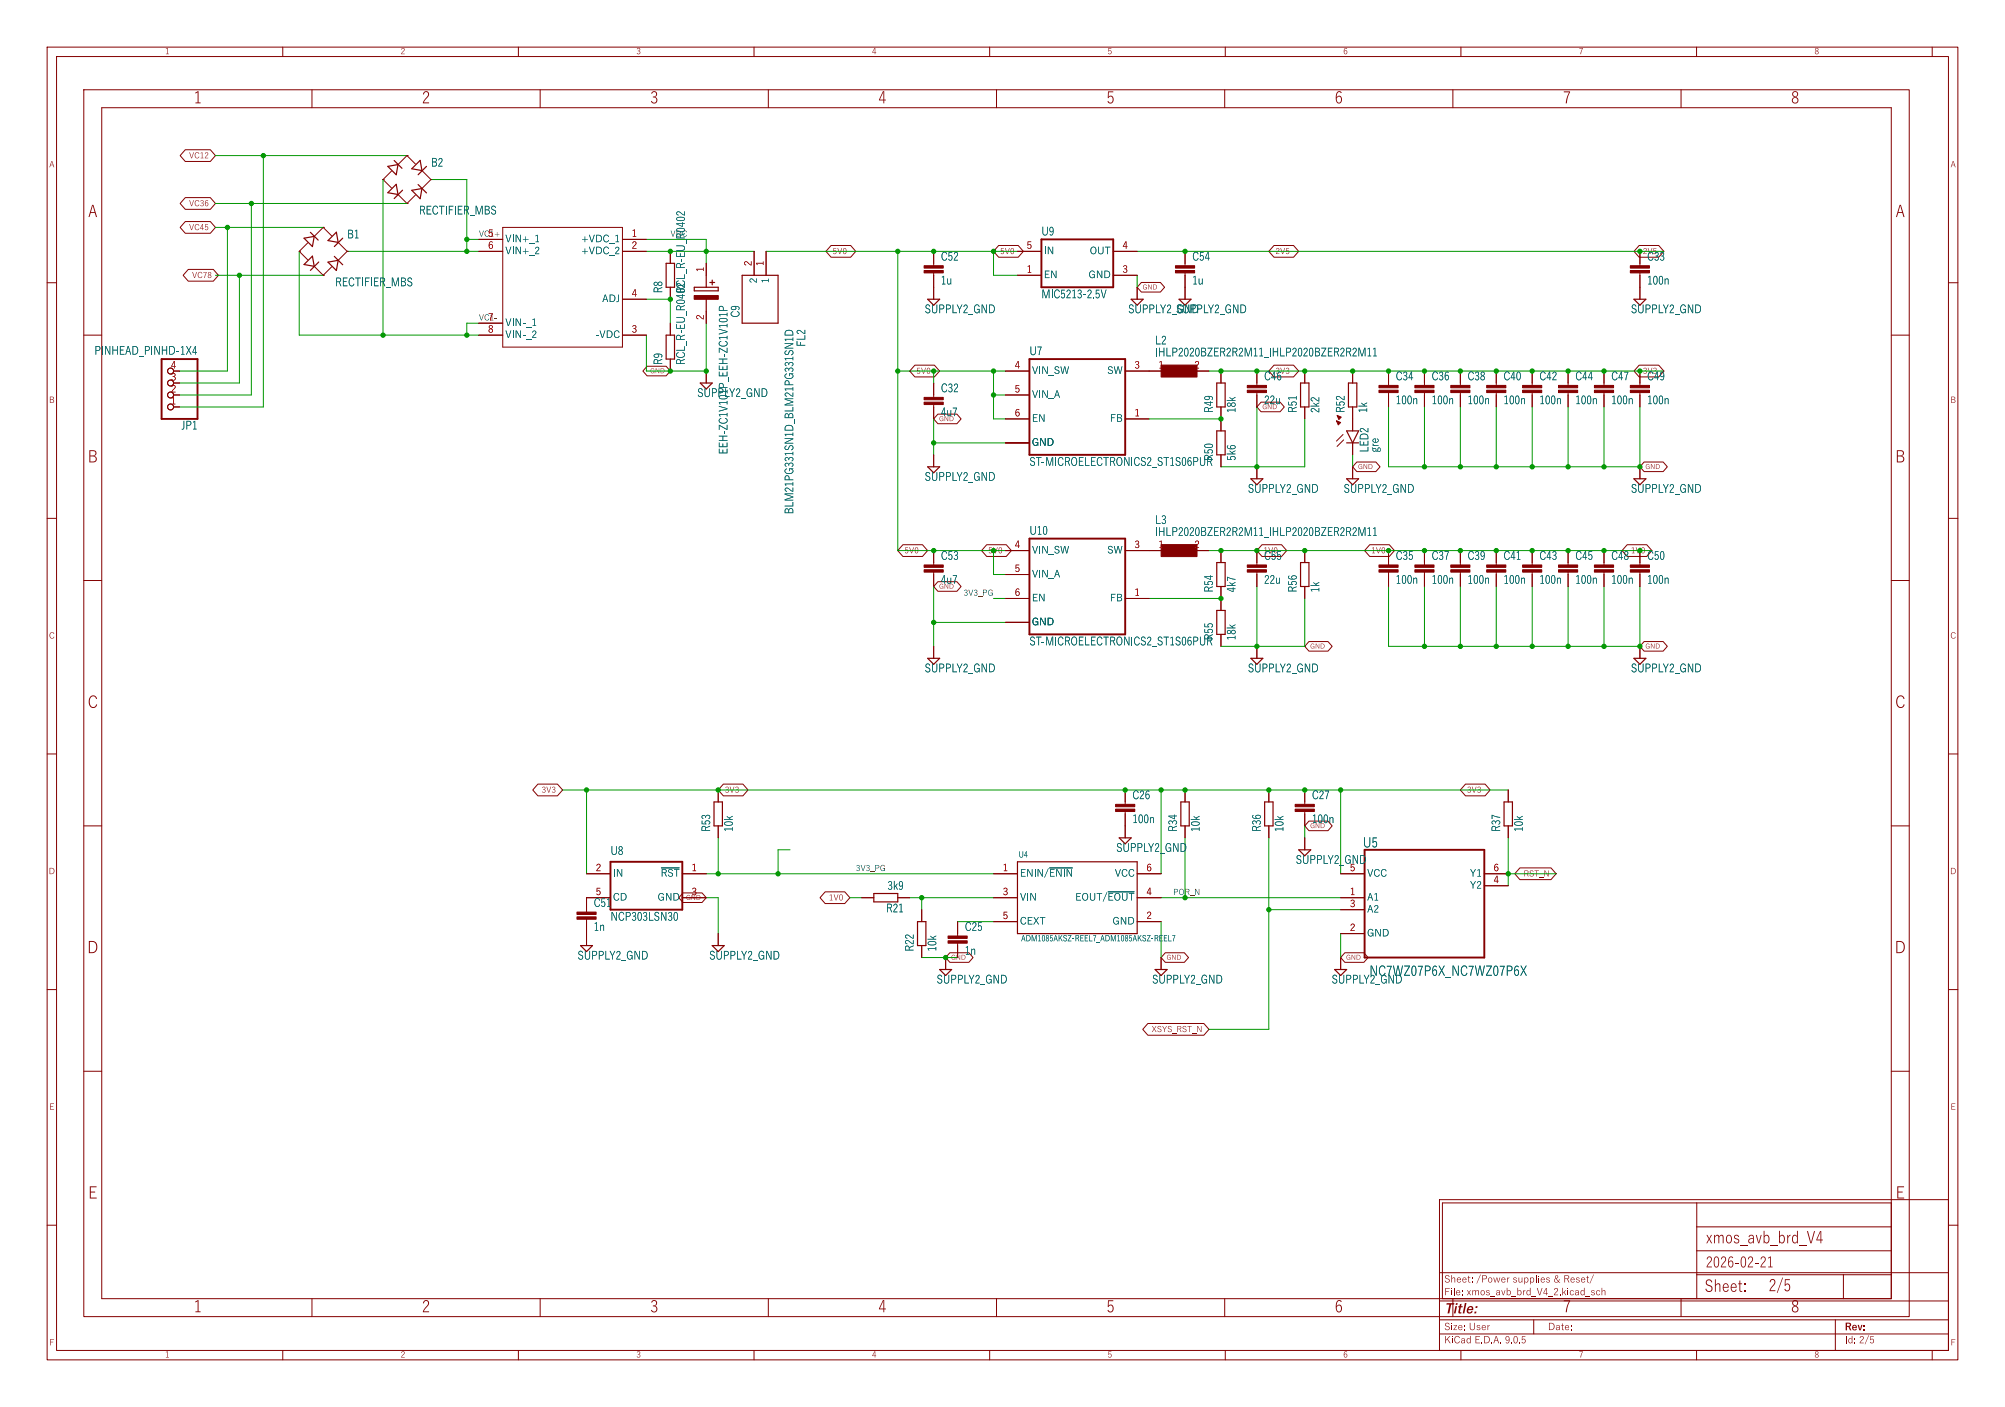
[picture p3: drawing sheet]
<svg xmlns="http://www.w3.org/2000/svg" width="425mm" height="299mm" viewBox="0 0 425 299" stroke-linecap="round" stroke-linejoin="round" font-family="sans-serif">
<defs><g id="words">
<g font-size="3.5" fill="#840000">
<text x="41.1" y="22.9">1</text>
<text x="89.5" y="22.9">2</text>
<text x="137.9" y="22.9">3</text>
<text x="186.4" y="22.9">4</text>
<text x="234.8" y="22.9">5</text>
<text x="283.2" y="22.9">6</text>
<text x="331.6" y="22.9">7</text>
<text x="380" y="22.9">8</text>
<text x="18.6" y="47.1">A</text>
<text x="402.2" y="47.1">A</text>
<text x="18.6" y="99.1">B</text>
<text x="402.1" y="99.1">B</text>
<text x="18.6" y="151.2">C</text>
<text x="402.1" y="151.2">C</text>
<text x="18.5" y="203.3">D</text>
<text x="402" y="203.3">D</text>
<text x="18.7" y="255.3">E</text>
<text x="402.2" y="255.3">E</text>
<text x="361.9" y="264.8">xmos_avb_brd_V4</text>
<text x="361.7" y="275.1">Sheet:</text>
<text x="375.3" y="275">2/5</text>
<text x="41.1" y="279.5">1</text>
<text x="89.5" y="279.5">2</text>
<text x="137.9" y="279.5">3</text>
<text x="186.4" y="279.5">4</text>
<text x="234.8" y="279.5">5</text>
<text x="283.2" y="279.5">6</text>
<text x="331.6" y="279.5">7</text>
<text x="380" y="279.5">8</text>
</g>
<text font-size="3.2" fill="#840000" x="361.9" y="269.8">2026-02-21</text>
<g font-size="2.9" fill="#006464">
<text x="289.2" y="180.6">U5</text>
<text x="290.6" y="207.9">NC7WZ07P6X_NC7WZ07P6X</text>
</g>
<text font-size="2.8" fill="#840000" x="306.5" y="279.4">Title:</text>
<g font-size="2.5" fill="#006464">
<text x="91.4" y="36">B2</text>
<text x="88.9" y="46.2">RECTIFIER_MBS</text>
<text x="73.7" y="51.3">B1</text>
<text x="221" y="50.6">U9</text>
<text x="199.6" y="56">C52</text>
<text x="253" y="56">C54</text>
<text x="349.5" y="56">C33</text>
<text x="71.1" y="61.4">RECTIFIER_MBS</text>
<text x="141.2" y="62.2" transform="rotate(-90 141.2 62.2)">R8</text>
<text x="146" y="62.2" transform="rotate(-90 146 62.2)">RCL_R-EU_R0402</text>
<text x="199.6" y="61">1u</text>
<text x="221" y="64">MIC5213-2.5V</text>
<text x="253" y="61">1u</text>
<text x="349.5" y="61">100n</text>
<text x="157.6" y="67.4" transform="rotate(-90 157.6 67.4)">C9</text>
<text x="196.2" y="67.1">SUPPLY2_GND</text>
<text x="239.4" y="67.1">SUPPLY2_GND</text>
<text x="249.6" y="67.1">SUPPLY2_GND</text>
<text x="346.1" y="67.1">SUPPLY2_GND</text>
<text x="20" y="75.9">PINHEAD_PINHD-1X4</text>
<text x="141.2" y="77.5" transform="rotate(-90 141.2 77.5)">R9</text>
<text x="146" y="77.5" transform="rotate(-90 146 77.5)">RCL_R-EU_R0402</text>
<text x="171.6" y="73.6" transform="rotate(-90 171.6 73.6)">FL2</text>
<text x="218.4" y="76">U7</text>
<text x="245.1" y="73.8">L2</text>
<text x="245.1" y="76.3">IHLP2020BZER2R2M11_IHLP2020BZER2R2M11</text>
<text x="199.6" y="83.9">C32</text>
<text x="268.2" y="81.4">C46</text>
<text x="296.2" y="81.4">C34</text>
<text x="303.8" y="81.4">C36</text>
<text x="311.4" y="81.4">C38</text>
<text x="319" y="81.4">C40</text>
<text x="326.6" y="81.4">C42</text>
<text x="334.3" y="81.4">C44</text>
<text x="341.9" y="81.4">C47</text>
<text x="349.5" y="81.4">C49</text>
<text x="148" y="84.9">SUPPLY2_GND</text>
<text x="199.6" y="89">4u7</text>
<text x="258" y="87.6" transform="rotate(-90 258 87.6)">R49</text>
<text x="262.8" y="87.6" transform="rotate(-90 262.8 87.6)">18k</text>
<text x="268.2" y="86.4">22u</text>
<text x="275.8" y="87.6" transform="rotate(-90 275.8 87.6)">R51</text>
<text x="280.6" y="87.6" transform="rotate(-90 280.6 87.6)">2k2</text>
<text x="286" y="87.6" transform="rotate(-90 286 87.6)">R52</text>
<text x="290.8" y="87.6" transform="rotate(-90 290.8 87.6)">1k</text>
<text x="296.2" y="86.4">100n</text>
<text x="303.8" y="86.4">100n</text>
<text x="311.4" y="86.4">100n</text>
<text x="319" y="86.4">100n</text>
<text x="326.6" y="86.4">100n</text>
<text x="334.3" y="86.4">100n</text>
<text x="341.9" y="86.4">100n</text>
<text x="349.5" y="86.4">100n</text>
<text x="38.5" y="91.8">JP1</text>
<text x="155" y="96.4" transform="rotate(-90 155 96.4)">EEH-ZC1V101P_EEH-ZC1V101P</text>
<text x="218.4" y="99.5">ST-MICROELECTRONICS2_ST1S06PUR</text>
<text x="258" y="97.8" transform="rotate(-90 258 97.8)">R50</text>
<text x="262.8" y="97.8" transform="rotate(-90 262.8 97.8)">5k6</text>
<text x="291" y="96" transform="rotate(-90 291 96)">LED2</text>
<text x="293.2" y="96" transform="rotate(-90 293.2 96)">gre</text>
<text x="196.2" y="102.7">SUPPLY2_GND</text>
<text x="264.8" y="105.2">SUPPLY2_GND</text>
<text x="285.1" y="105.2">SUPPLY2_GND</text>
<text x="346.1" y="105.2">SUPPLY2_GND</text>
<text x="169" y="109.1" transform="rotate(-90 169 109.1)">BLM21PG331SN1D_BLM21PG331SN1D</text>
<text x="245.1" y="111.9">L3</text>
<text x="199.6" y="119.5">C53</text>
<text x="218.4" y="114.1">U10</text>
<text x="245.1" y="114.4">IHLP2020BZER2R2M11_IHLP2020BZER2R2M11</text>
<text x="268.2" y="119.5">C55</text>
<text x="296.2" y="119.5">C35</text>
<text x="303.8" y="119.5">C37</text>
<text x="311.4" y="119.5">C39</text>
<text x="319" y="119.5">C41</text>
<text x="326.6" y="119.5">C43</text>
<text x="334.3" y="119.5">C45</text>
<text x="341.9" y="119.5">C48</text>
<text x="349.5" y="119.5">C50</text>
<text x="199.6" y="124.5">4u7</text>
<text x="258" y="125.7" transform="rotate(-90 258 125.7)">R54</text>
<text x="262.8" y="125.7" transform="rotate(-90 262.8 125.7)">4k7</text>
<text x="268.2" y="124.5">22u</text>
<text x="275.8" y="125.7" transform="rotate(-90 275.8 125.7)">R56</text>
<text x="280.6" y="125.7" transform="rotate(-90 280.6 125.7)">1k</text>
<text x="296.2" y="124.5">100n</text>
<text x="303.8" y="124.5">100n</text>
<text x="311.4" y="124.5">100n</text>
<text x="319" y="124.5">100n</text>
<text x="326.6" y="124.5">100n</text>
<text x="334.3" y="124.5">100n</text>
<text x="341.9" y="124.5">100n</text>
<text x="349.5" y="124.5">100n</text>
<text x="218.4" y="137.6">ST-MICROELECTRONICS2_ST1S06PUR</text>
<text x="258" y="135.9" transform="rotate(-90 258 135.9)">R55</text>
<text x="262.8" y="135.9" transform="rotate(-90 262.8 135.9)">18k</text>
<text x="196.2" y="143.3">SUPPLY2_GND</text>
<text x="264.8" y="143.3">SUPPLY2_GND</text>
<text x="346.1" y="143.3">SUPPLY2_GND</text>
<text x="240.3" y="170.3">C26</text>
<text x="278.4" y="170.3">C27</text>
<text x="151.4" y="176.5" transform="rotate(-90 151.4 176.5)">R53</text>
<text x="156.2" y="176.5" transform="rotate(-90 156.2 176.5)">10k</text>
<text x="240.3" y="175.3">100n</text>
<text x="250.4" y="176.5" transform="rotate(-90 250.4 176.5)">R34</text>
<text x="255.2" y="176.5" transform="rotate(-90 255.2 176.5)">10k</text>
<text x="268.2" y="176.5" transform="rotate(-90 268.2 176.5)">R36</text>
<text x="273" y="176.5" transform="rotate(-90 273 176.5)">10k</text>
<text x="278.4" y="175.3">100n</text>
<text x="319" y="176.5" transform="rotate(-90 319 176.5)">R37</text>
<text x="323.8" y="176.5" transform="rotate(-90 323.8 176.5)">10k</text>
<text x="129.5" y="182.1">U8</text>
<text x="236.9" y="181.4">SUPPLY2_GND</text>
<text x="275" y="184">SUPPLY2_GND</text>
<text x="188.3" y="189.5">3k9</text>
<text x="126" y="193.1">C51</text>
<text x="129.5" y="196">NCP303LSN30</text>
<text x="188" y="194.3">R21</text>
<text x="126" y="198.2">1n</text>
<text x="194.5" y="201.9" transform="rotate(-90 194.5 201.9)">R22</text>
<text x="199.3" y="201.9" transform="rotate(-90 199.3 201.9)">10k</text>
<text x="204.7" y="198.2">C25</text>
<text x="204.7" y="203.3">1n</text>
<text x="122.6" y="204.3">SUPPLY2_GND</text>
<text x="150.5" y="204.3">SUPPLY2_GND</text>
<text x="198.8" y="209.4">SUPPLY2_GND</text>
<text x="244.5" y="209.4">SUPPLY2_GND</text>
<text x="282.6" y="209.4">SUPPLY2_GND</text>
</g>
<g font-size="2.1" fill="#a90000">
<text x="103.5" y="50.5">5</text>
<text x="103.5" y="53.1">6</text>
<text x="134" y="50.5">1</text>
<text x="134" y="53.1">2</text>
<text x="217.8" y="53.1">5</text>
<text x="238.2" y="53.1">4</text>
<text x="149.6" y="57.7" transform="rotate(-90 149.6 57.7)">1</text>
<text x="159.8" y="56.5" transform="rotate(-90 159.8 56.5)">2</text>
<text x="162.3" y="56.5" transform="rotate(-90 162.3 56.5)">1</text>
<text x="217.8" y="58.2">1</text>
<text x="238.2" y="58.2">3</text>
<text x="134" y="63.2">4</text>
<text x="103.5" y="68.3">7</text>
<text x="103.5" y="70.9">8</text>
<text x="134" y="70.9">3</text>
<text x="149.6" y="67.9" transform="rotate(-90 149.6 67.9)">2</text>
<text x="36.2" y="83.6">2</text>
<text x="36.2" y="81">3</text>
<text x="36.2" y="78.5">4</text>
<text x="215.3" y="78.5">4</text>
<text x="215.3" y="83.6">5</text>
<text x="240.7" y="78.5">3</text>
<text x="245.8" y="78.5">1</text>
<text x="253.4" y="78.5">2</text>
<text x="36.2" y="86.1">1</text>
<text x="215.3" y="88.6">6</text>
<text x="240.7" y="88.6">1</text>
<text x="215.3" y="116.6">4</text>
<text x="240.7" y="116.6">3</text>
<text x="245.8" y="116.6">1</text>
<text x="253.4" y="116.6">2</text>
<text x="215.3" y="121.7">5</text>
<text x="215.3" y="126.7">6</text>
<text x="240.7" y="126.7">1</text>
<text x="126.4" y="185.2">2</text>
<text x="146.7" y="185.2">1</text>
<text x="212.8" y="185.2">1</text>
<text x="243.2" y="185.2">6</text>
<text x="286.4" y="185.2">5</text>
<text x="316.9" y="185.2">6</text>
<text x="126.4" y="190.2">5</text>
<text x="146.7" y="190.2">3</text>
<text x="212.8" y="190.2">3</text>
<text x="243.2" y="190.2">4</text>
<text x="286.4" y="190.2">1</text>
<text x="316.9" y="187.7">4</text>
<text x="212.8" y="195.3">5</text>
<text x="243.2" y="195.3">2</text>
<text x="286.4" y="192.8">3</text>
<text x="286.4" y="197.9">2</text>
</g>
<g font-size="2.1" fill="#006464">
<text x="107.2" y="52">VIN+_1</text>
<text x="123.4" y="52">+VDC_1</text>
<text x="107.2" y="54.5">VIN+_2</text>
<text x="123.4" y="54.5">+VDC_2</text>
<text x="221.5" y="54.5">IN</text>
<text x="221.5" y="59.6">EN</text>
<text x="231" y="59.6">GND</text>
<text x="231.2" y="54.5">OUT</text>
<text x="127.7" y="64.7">ADJ</text>
<text x="161.2" y="60.1" transform="rotate(-90 161.2 60.1)">2</text>
<text x="163.7" y="60.1" transform="rotate(-90 163.7 60.1)">1</text>
<text x="107.2" y="69.8">VIN-_1</text>
<text x="107.2" y="72.3">VIN-_2</text>
<text x="126.3" y="72.3">-VDC</text>
<text x="218.9" y="79.9">VIN_SW</text>
<text x="235" y="79.9">SW</text>
<text x="218.9" y="85">VIN_A</text>
<text x="218.9" y="90.1">EN</text>
<text x="218.9" y="95.2">GND</text>
<text x="235.5" y="90.1">FB</text>
<text x="218.9" y="118">VIN_SW</text>
<text x="235" y="118">SW</text>
<text x="218.9" y="123.1">VIN_A</text>
<text x="218.9" y="128.2">EN</text>
<text x="235.5" y="128.2">FB</text>
<text x="218.9" y="133.3">GND</text>
<text x="130" y="186.6">IN</text>
<text x="130" y="191.7">CD</text>
<text x="139.5" y="191.7">GND</text>
<text x="140.2" y="186.6">~{RST}</text>
<text x="216.4" y="186.6">ENIN/~{ENIN}</text>
<text x="216.4" y="191.7">VIN</text>
<text x="228.2" y="191.7">EOUT/~{EOUT}</text>
<text x="236.5" y="186.6">VCC</text>
<text x="290.1" y="186.6">VCC</text>
<text x="290.1" y="191.7">A1</text>
<text x="311.9" y="186.6">Y1</text>
<text x="311.9" y="189.1">Y2</text>
<text x="216.4" y="196.8">CEXT</text>
<text x="236.1" y="196.8">GND</text>
<text x="290.1" y="194.2">A2</text>
<text x="290.1" y="199.3">GND</text>
</g>
<g font-size="2.1" fill="#840000">
<text x="306.5" y="275.4">File: xmos_avb_brd_V4_2.kicad_sch</text>
<text x="306.5" y="272.7">Sheet: /Power supplies &amp; Reset/</text>
<text x="306.5" y="285.6">KiCad E.D.A. 9.0.5</text>
<text x="306.5" y="282.8">Size: User</text>
<text x="328.4" y="282.8">Date:</text>
<text x="391.5" y="282.8">Rev:</text>
<text x="391.5" y="285.6">Id: 2/5</text>
</g>
<g font-size="1.8" fill="#840000">
<text x="35" y="12">1</text>
<text x="85" y="12">2</text>
<text x="135" y="12">3</text>
<text x="185" y="12">4</text>
<text x="235" y="12">5</text>
<text x="285" y="12">6</text>
<text x="335" y="12">7</text>
<text x="385" y="12">8</text>
<text x="10.4" y="36">A</text>
<text x="413.9" y="36">A</text>
<text x="10.4" y="86">B</text>
<text x="413.8" y="86">B</text>
<text x="10.4" y="136">C</text>
<text x="413.8" y="136">C</text>
<text x="10.3" y="186">D</text>
<text x="413.8" y="186">D</text>
<text x="10.4" y="236">E</text>
<text x="413.9" y="236">E</text>
<text x="10.4" y="286">F</text>
<text x="413.9" y="286">F</text>
<text x="35" y="288.6">1</text>
<text x="85" y="288.6">2</text>
<text x="135" y="288.6">3</text>
<text x="185" y="288.6">4</text>
<text x="235" y="288.6">5</text>
<text x="285" y="288.6">6</text>
<text x="335" y="288.6">7</text>
<text x="385" y="288.6">8</text>
</g>
<g font-size="1.8" fill="#006464">
<text x="216.2" y="182.5">U4</text>
<text x="216.7" y="200.2">ADM1085AKSZ-REEL7_ADM1085AKSZ-REEL7</text>
</g>
<g font-size="1.7" fill="#840000">
<text x="40.1" y="34.1">VC12</text>
<text x="40.1" y="44.2">VC36</text>
<text x="40.1" y="49.3">VC45</text>
<text x="40.7" y="59.5">VC78</text>
<text x="176.7" y="54.4">5V0</text>
<text x="212.2" y="54.4">5V0</text>
<text x="270.6" y="54.4">2V5</text>
<text x="348.6" y="54.4">2V5</text>
<text x="194.4" y="79.8">5V0</text>
<text x="270.6" y="79.8">3V3</text>
<text x="348.6" y="79.8">3V3</text>
<text x="191.9" y="117.9">5V0</text>
<text x="268.1" y="117.9">1V0</text>
<text x="291" y="117.9">1V0</text>
<text x="114.9" y="168.7">3V3</text>
<text x="153.8" y="168.7">3V3</text>
<text x="311.3" y="168.7">3V3</text>
<text x="175.9" y="191.6">1V0</text>
<text x="323.3" y="186.5">RST_N</text>
<text x="244.3" y="219.5">XSYS_RST_N</text>
</g>
<g font-size="1.7" fill="#0f0f0f">
<text x="101.6" y="50.5">VC1+</text>
<text x="101.6" y="68.2">VC1-</text>
<text x="204.5" y="126.7">3V3_PG</text>
<text x="181.6" y="185.1">3V3_PG</text>
</g>
<text font-size="1.7" fill="#006464" x="142.2" y="50.5">VDC</text>
<g font-size="1.7" fill="#009600">
<text x="209.7" y="117.9">5V0</text>
<text x="346.1" y="117.9">1V0</text>
<text x="248.9" y="190.2">POR_N</text>
</g>
<g font-size="1.4" fill="#840000">
<text x="242.4" y="61.8">GND</text>
<text x="137.9" y="79.6">GND</text>
<text x="199.3" y="89.8">GND</text>
<text x="267.8" y="87.2">GND</text>
<text x="288.2" y="99.9">GND</text>
<text x="349.1" y="99.9">GND</text>
<text x="199.3" y="125.3">GND</text>
<text x="278" y="138">GND</text>
<text x="349.1" y="138">GND</text>
<text x="278" y="176.1">GND</text>
<text x="145.6" y="191.4">GND</text>
<text x="201.8" y="204.1">GND</text>
<text x="247.5" y="204.1">GND</text>
<text x="285.6" y="204.1">GND</text>
</g>
</g></defs>
<g fill="none" stroke="#840000" stroke-width=".21">
<path d="M10 10h405.4v278.6h-405.4zM12 12h401.5v274.6h-401.5zM60 10v2M110 10v2M160 10v2M210 10v2M260 10v2M310 10v2M360 10v2M410 10v2M10 60h2M413.5 60h1.9"/>
<path d="M10 110h2M413.5 110h1.9M10 160h2M413.5 160h1.9M10 210h2M413.5 210h1.9M10 260h2M305.4 254.6h108.1v32h-108.1zM413.5 260h1.9M60 286.6v2M110 286.6v2M160 286.6v2"/>
<path d="M210 286.6v2M260 286.6v2M305.4 283.1h108.1M305.4 280.1h108.1M310 286.6v2M360 286.6v2M410 286.6v2"/>
</g>
<path d="M396.5 283.3l-.8 2z" fill="#840000"/>
<path d="M305.4 276.1h108.1M305.4 270.1h108.1" fill="none" stroke="#840000" stroke-width=".21"/>
<g fill="#840000">
<path d="M314.1 270.4l-.8 2z"/>
<path d="M338.1 270.4l-.8 2z"/>
</g>
<g fill="none" stroke="#840000" stroke-width=".21">
<path d="M101.6 50.8h5.1M101.6 53.3h5.1M106.7 48.3h25.4v25.4h-25.4zM132.1 50.8h5.1M132.1 53.3h5.1M101.6 68.6h5.1M101.6 71.1h5.1M132.1 71.1h5.1M132.1 63.5h5.1M142.2 68.6v2.5M142.2 76.2v2.5M266.7 78.7v3.1"/>
<path d="M276.9 78.7v2.6M287 78.7v2.6M294.6 78.7v3.1M266.7 83.3v3.1M276.9 86.4v2.5M285 92.2l-1.4 1.4M285.1 93.3l-1.4 1.4M287 86.4v5M287 94v2.5M294.6 83.3v3.1M332.7 116.8v3.1M340.4 116.8v3.1"/>
<path d="M348 116.8v3.1M332.7 121.4v3.1M340.4 121.4v3.1M348 121.4v3.1M203.2 195.6v3M210.8 185.4h5.1M200.7 203.2v2.5M203.2 200.2v3M325.4 280.1v3M389.4 280.1v6.5"/>
</g>
<g fill="#840000" stroke="#840000" stroke-width=".21">
<path d="M264.7 81.8h4v.5h-4z"/>
<path d="M264.7 82.8h4v.5h-4z"/>
<path d="M201.2 198.6h4v.5h-4z"/>
<path d="M201.2 199.6h4v.6h-4z"/>
<path d="M283.6 89.3l.9 .4-.5 .5z"/>
<path d="M283.7 88.1l.9 .4-.5 .5z"/>
<path d="M338.3 119.9h4.1v.5h-4.1z"/>
<path d="M338.3 120.9h4.1v.5h-4.1z"/>
<path d="M330.7 119.9h4.1v.5h-4.1z"/>
<path d="M330.7 120.9h4.1v.5h-4.1z"/>
<path d="M345.9 119.9h4.1v.5h-4.1z"/>
<path d="M345.9 120.9h4.1v.5h-4.1z"/>
<path d="M292.6 81.8h4.1v.5h-4.1z"/>
<path d="M292.6 82.8h4.1v.5h-4.1z"/>
</g>
<path d="M141.4 71.1h1.7v5.1h-1.7zM276 81.3h1.7v5.1h-1.7zM285.7 91.4h2.6l-1.3 2.6zM285.7 94h2.6M286.1 81.3h1.8v5.1h-1.8zM215.9 182.9h25.4v15.2h-25.4zM199.4 205.7h2.5l-1.2 1.3z" fill="none" stroke="#840000" stroke-width=".25"/>
<path d="M222.4 184.3h.1l-.9 1.9z" fill="#006464"/>
<path d="M222.7 184.2h4.9" fill="none" stroke="#006464" stroke-width=".21"/>
<path d="M210.8 190.5h5.1M210.8 195.6h5.1M241.3 190.5h5.1M241.3 185.4h5.1" fill="none" stroke="#840000" stroke-width=".21"/>
<path d="M234.8 189.4h.1l-.9 1.9z" fill="#006464"/>
<path d="M235.1 189.3h5.5" fill="none" stroke="#006464" stroke-width=".21"/>
<g fill="none" stroke="#840000" stroke-width=".21">
<path d="M17.8 19h387.3v260.4h-387.3zM66.2 19v3.9M114.6 19v3.9M163 19v3.9M211.5 19v3.9M259.9 19v3.9M308.3 19v3.9M356.7 19v3.9M21.6 22.9h379.7v252.7h-379.7zM81.3 38.1h.1M81.3 38.1l1.8 1.8M83.1 36.3l-1.8 1.8"/>
<path d="M86.4 33h.1M86.4 33l-1.9 1.9M86.4 33l1.8 1.8M89.5 36.2l1.9 1.9M91.4 38.1h.1M91.4 38.1l-1.9 1.9M63.5 53.3h.1M63.5 53.3l1.8 1.8M65.3 51.5l-1.8 1.8M66.7 56.5l1.9 1.9M68.6 48.3h.1M68.6 58.4h.1"/>
<path d="M68.6 48.3l-1.9 1.9M68.6 48.3l1.8 1.8M70.4 56.6l-1.8 1.8M71.8 51.4l1.9 1.9M73.7 53.3h.1M73.7 53.3l-1.9 1.9M84.5 41.3l1.9 1.9M86.4 43.2h.1M88.2 41.4l-1.8 1.8M149.9 55.9v2.5M17.8 71.1h3.8M36.8 78.7h1.3"/>
<path d="M149.9 66v2.6M149.9 78.7v2.6M213.4 78.7h5M238.8 78.7h5M241.3 61v2.5M302.3 78.7v3.1M309.9 78.7v3.1M325.1 78.7v3.1M332.7 78.7v3.1M401.3 71.1h3.8M36.8 83.8h1.3M36.8 86.4h1.3"/>
<path d="M36.8 81.3h1.3M213.4 83.8h5M213.4 88.9h5M213.4 94h5M238.8 88.9h5M266.7 99.1v2.5M302.3 83.3v3.1M309.9 83.3v3.1M325.1 83.3v3.1M332.7 83.3v3.1M348 99.1v2.5M213.4 116.8h5"/>
<path d="M238.8 116.8h5M294.6 116.8v3.1M302.3 116.8v3.1M317.5 116.8v3.1M325.1 116.8v3.1M17.8 123.2h3.8M198.1 137.2v2.5M213.4 121.9h5M213.4 127h5M213.4 132.1h5M238.8 127h5M294.6 121.4v3.1"/>
<path d="M302.3 121.4v3.1M317.5 121.4v3.1M325.1 121.4v3.1M348 137.2v2.5M401.3 123.2h3.8M17.8 175.3h3.8M152.4 167.6v2.6M152.4 175.3v2.5M238.8 167.6v3.1M238.8 172.2v5.6M251.5 167.6v2.6M251.5 175.3v2.5"/>
<path d="M401.3 175.3h3.8M152.4 198.1v2.6M241.3 195.6h5.1M17.8 227.3h3.8M401.3 227.3h3.8M360 255.3v20.3M401.3 255.3h-95.2v20.3M66.2 275.6v3.8M114.6 275.6v3.8M163 275.6v3.8M211.5 275.6v3.8M259.9 275.6v3.8"/>
<path d="M308.3 275.6v3.8M356.7 275.6v3.8M360 260.3h41.3M360 265.4h41.3M360 270.5h41.3M391.2 270.5v5.1"/>
<circle cx="36.2" cy="78.7" r=".63"/>
<circle cx="36.2" cy="81.3" r=".63"/>
<circle cx="36.2" cy="86.4" r=".63"/>
<circle cx="36.2" cy="83.8" r=".63"/>
</g>
<g fill="#840000" stroke="#840000" stroke-width=".21">
<path d="M300.2 119.9h4.1v.5h-4.1z"/>
<path d="M300.2 120.9h4.1v.5h-4.1z"/>
<path d="M292.6 119.9h4.1v.5h-4.1z"/>
<path d="M292.6 120.9h4.1v.5h-4.1z"/>
<path d="M307.8 81.8h4.1v.5h-4.1z"/>
<path d="M307.8 82.8h4.1v.5h-4.1z"/>
<path d="M300.2 81.8h4.1v.5h-4.1z"/>
<path d="M300.2 82.8h4.1v.5h-4.1z"/>
<path d="M330.7 81.8h4.1v.5h-4.1z"/>
<path d="M330.7 82.8h4.1v.5h-4.1z"/>
<path d="M323.1 119.9h4.1v.5h-4.1z"/>
<path d="M323.1 120.9h4.1v.5h-4.1z"/>
<path d="M315.5 119.9h4v.5h-4z"/>
<path d="M315.5 120.9h4v.5h-4z"/>
<path d="M236.7 170.7h4.1v.5h-4.1z"/>
<path d="M236.7 171.7h4.1v.5h-4.1z"/>
<path d="M323.1 81.8h4.1v.5h-4.1z"/>
<path d="M323.1 82.8h4.1v.5h-4.1z"/>
</g>
<g fill="none" stroke="#840000" stroke-width=".25">
<path d="M82.3 35.3l2.2-.4-.4 2.2zM83.6 34.1l1.7 1.6M87.4 35.8l1.8-1.8 .3 2.2zM88.7 39.2l1.8 1.7M90.5 35.3l-1.8 1.8M64.5 50.5l2.2-.3-.4 2.1zM64.5 56.1l1.8-1.7 .4 2.1zM65.9 49.3l1.6 1.7M67.6 55.6l-1.7 1.8M69.6 55.6l2.2-.4-.4 2.2zM69.6 51.1l1.8-1.8 .4 2.1zM70.9 54.4l1.8 1.8"/>
<path d="M72.7 50.5l-1.8 1.8M82.3 40.9l1.8-1.8 .4 2.2zM85.4 40.4l-1.8 1.7M87.4 40.4l2.1-.4-.3 2.2zM149.9 58.4v2.6M150.6 59.9h1M151.1 59.4v1.1M147.3 61h5.1v.7h-5.1zM149.9 63.5v2.5M240 63.5h2.6l-1.3 1.3zM148.6 81.3h2.5l-1.2 1.2zM265.4 101.6h2.6l-1.3 1.3z"/>
<path d="M346.7 101.6h2.5l-1.2 1.3zM196.8 139.7h2.6l-1.3 1.3zM346.7 139.7h2.5l-1.2 1.3zM151.5 170.2h1.8v5.1h-1.8zM237.5 177.8h2.5l-1.2 1.3zM250.6 170.2h1.7v5.1h-1.7zM151.1 200.7h2.6l-1.3 1.2z"/>
</g>
<path d="M147.3 62.7h5.1v.8h-5.1z" fill="#840000" stroke="#840000" stroke-width=".25"/>
<path d="M34.3 76.2h7.6v12.7h-7.6zM218.4 76.2h20.4v20.3h-20.4zM218.4 114.3h20.4v20.3h-20.4z" fill="none" stroke="#840000" stroke-width=".41"/>
<path d="M378.2 271.1h.2l-1.2 3.3h-.2z" fill="#840000"/>
<g fill="#840000" stroke="#840000" stroke-width=".21">
<path d="M196.1 84.3h4.1v.5h-4.1z"/>
<path d="M196.1 85.3h4.1v.6h-4.1z"/>
<path d="M307.8 119.9h4.1v.5h-4.1z"/>
<path d="M307.8 120.9h4.1v.5h-4.1z"/>
<path d="M196.1 56.4h4.1v.5h-4.1z"/>
<path d="M196.1 57.4h4.1v.5h-4.1z"/>
<path d="M122.4 193.5h4.1v.6h-4.1z"/>
<path d="M122.4 194.6h4.1v.5h-4.1z"/>
<path d="M246.4 77.5h7.6v2.5h-7.6z"/>
<path d="M246.4 115.6h7.6v2.5h-7.6z"/>
<path d="M249.4 56.4h4.1v.5h-4.1z"/>
<path d="M249.4 57.4h4.1v.5h-4.1z"/>
<path d="M264.7 119.9h4v.5h-4z"/>
<path d="M264.7 120.9h4v.5h-4z"/>
<path d="M196.1 119.9h4.1v.5h-4.1z"/>
<path d="M196.1 120.9h4.1v.5h-4.1z"/>
<path d="M315.5 81.8h4v.5h-4z"/>
<path d="M315.5 82.8h4v.5h-4z"/>
<path d="M345.9 56.4h4.1v.5h-4.1z"/>
<path d="M345.9 57.4h4.1v.5h-4.1z"/>
<path d="M345.9 81.8h4.1v.5h-4.1z"/>
<path d="M345.9 82.8h4.1v.5h-4.1z"/>
<path d="M338.3 81.8h4.1v.5h-4.1z"/>
<path d="M338.3 82.8h4.1v.5h-4.1z"/>
<path d="M274.8 170.7h4.1v.5h-4.1z"/>
<path d="M274.8 171.7h4.1v.5h-4.1z"/>
</g>
<g fill="none" stroke="#840000" stroke-width=".21">
<path d="M39.3 31.8h5.3l1.1 1.2-1.1 1.3h-5.3l-1.1-1.3zM39.3 41.9h5.3l1.1 1.3-1.1 1.2h-5.3l-1.1-1.2zM39.3 47h5.3l1.1 1.3-1.1 1.2h-5.3l-1.1-1.2zM39.9 57.2h5.4l1.1 1.2-1.1 1.3h-5.4l-1-1.3zM142.2 53.3v2.6M160 53.3v5.1M162.6 53.3v5.1M176.3 52.1h4.2l1.1 1.2-1.1 1.3h-4.2l-1-1.3zM198.1 53.3v3.1M198.1 57.9v5.6M211.9 52.1h4.2l1.1 1.2-1.1 1.3h-4.2l-1.1-1.3zM215.9 53.3h5.1"/>
<path d="M215.9 58.4h5.1M236.2 53.3h5.1M236.2 58.4h5.1M242.2 59.9h4l.9 1.1-.9 1h-4l-.9-1zM251.5 53.3v3.1M251.5 57.9v5.6M270.3 52.1h4.2l1.1 1.2-1.1 1.3h-4.2l-1.1-1.3zM347.8 52.1h4.2l1.1 1.2-1.1 1.3h-4.2l-1.1-1.3zM348 53.3v3.1M348 57.9v5.6M137.3 77.7h4.1l.8 1-.8 1.1h-4.1l-.9-1.1zM142.2 61v2.5"/>
<path d="M194.1 77.5h4.2l1.1 1.2-1.1 1.3h-4.2l-1.1-1.3zM213.4 78.7h5M238.8 78.7h10.1M241.3 61v2.5M251.5 78.7h5M259.1 78.7v2.6M266.7 78.7v2.6M270.3 77.5h4.2l1.1 1.2-1.1 1.3h-4.2l-1.1-1.3zM276.9 78.7v2.6M287 78.7v2.6M294.6 78.7v2.6M302.3 78.7v2.6"/>
<path d="M309.9 78.7v2.6M317.5 78.7v3.1M340.4 78.7v3.1M347.8 77.5h4.2l1.1 1.2-1.1 1.3h-4.2l-1.1-1.3zM348 78.7v3.1M198.1 81.3v3M198.1 85.9v3M198.1 96.5v2.6M199 87.9h4.1l.8 1-.8 1h-4.1l-.9-1zM213.4 83.8h5M213.4 88.9h5M213.4 94h5"/>
<path d="M238.8 88.9h5M259.1 86.4v5M259.1 96.5v2.6M266.7 83.8v2.6M267.6 85.3h4l.9 1.1-.9 1h-4l-.9-1zM276.9 86.4v2.5M287 86.4v5M287 94v2.5M287 99.1v2.5M287.9 98h4.1l.8 1.1-.8 1h-4.1l-.9-1zM294.6 83.8v2.6M302.3 83.8v2.6"/>
<path d="M309.9 83.8v2.6M317.5 83.3v3.1M340.4 83.3v3.1M348 83.3v3.1M348 99.1v2.5M348.9 98h4l.9 1.1-.9 1h-4l-.9-1zM191.6 115.6h4.1l1.1 1.2-1.1 1.3h-4.1l-1.1-1.3zM198.1 116.8v3.1M209.4 115.6h4.1l1.1 1.2-1.1 1.3h-4.1l-1.1-1.3zM213.4 116.8h5M238.8 116.8h10.1M251.5 116.8h5"/>
<path d="M259.1 116.8v2.6M266.7 116.8v3.1M267.8 115.6h4.1l1.1 1.2-1.1 1.3h-4.1l-1.1-1.3zM276.9 116.8v2.6M290.6 115.6h4.2l1.1 1.2-1.1 1.3h-4.2l-1-1.3zM309.9 116.8v3.1M317.5 116.8v2.6M325.1 116.8v2.6M332.7 116.8v2.6M340.4 116.8v2.6M345.3 115.6h4.1l1.1 1.2-1.1 1.3h-4.1l-1.1-1.3zM348 116.8v2.6"/>
<path d="M198.1 121.4v3.1M199 123.4h4.1l.8 1.1-.8 1h-4.1l-.9-1zM213.4 121.9h5M213.4 127h5M213.4 132.1h5M238.8 127h5M259.1 124.5v5M259.1 134.6v2.6M266.7 121.4v3.1M266.7 137.2v2.5M276.9 124.5v2.5M277.7 136.1h4.1l.9 1.1-.9 1h-4.1l-.8-1z"/>
<path d="M309.9 121.4v3.1M317.5 121.9v2.6M325.1 121.9v2.6M332.7 121.9v2.6M340.4 121.9v2.6M348 121.9v2.6M348 137.2v2.5M348.9 136.1h4l.9 1.1-.9 1h-4l-.9-1zM114.1 166.4h4.2l1.1 1.2-1.1 1.3h-4.2l-1.1-1.3zM153.5 166.4h4.1l1.1 1.2-1.1 1.3h-4.1l-1.1-1.3zM269.2 167.6v2.6M269.2 175.3v2.5"/>
<path d="M276.9 167.6v3.1M276.9 172.2v3.1M276.9 177.8v2.5M277.7 174.2h4.1l.9 1.1-.9 1h-4.1l-.8-1zM311 166.4h4.1l1.1 1.2-1.1 1.3h-4.1l-1.1-1.3zM320 167.6v2.6M320 175.3v2.5M124.5 195.1v5.6M124.5 185.4h5M129.5 190.5h-5v3M144.8 190.5h5.1M144.8 185.4h5.1"/>
<path d="M144.9 189.5h4.1l.9 1-.9 1h-4.1l-.9-1zM175.1 189.3h4.2l1 1.2-1 1.2h-4.2l-1.1-1.2zM182.9 190.5h2.5M190.5 190.5h2.5M195.6 193v2.6M203.2 195.6v2.5M210.8 185.4h5.1M284.5 190.5h5.1M284.5 185.4h5.1M284.5 193h5.1M284.5 198.1h5.1M315 185.4h5"/>
<path d="M315 188h5M322.5 184.2h6.6l1.1 1.2-1.1 1.3h-6.6l-1.1-1.3zM195.6 200.7v2.5M200.7 203.2v2.5M201.5 202.2h4.1l.9 1-.9 1h-4.1l-.8-1zM203.2 200.7v2.5M243.6 217.2h11.9l1 1.2-1 1.3h-11.9l-1.1-1.3zM246.4 203.2v2.5M247.3 202.2h4l.9 1-.9 1h-4l-.9-1zM284.5 203.2v2.5M285.4 202.2h4l.9 1-.9 1h-4l-.9-1z"/>
</g>
<path d="M221 50.8h15.2v10.2h-15.2zM129.5 182.9h15.3v10.1h-15.3zM289.6 180.3h25.4v22.9h-25.4z" fill="none" stroke="#840000" stroke-width=".41"/>
<g fill="none" stroke="#840000" stroke-width=".25">
<path d="M141.4 55.9h1.7v5.1h-1.7zM157.5 58.4h7.6v10.2h-7.6zM196.8 63.5h2.6l-1.3 1.3zM250.2 63.5h2.5l-1.2 1.3zM346.7 63.5h2.5l-1.2 1.3zM196.8 99.1h2.6l-1.3 1.2zM258.2 81.3h1.8v5.1h-1.8zM258.2 91.4h1.8v5.1h-1.8zM258.2 119.4h1.8v5.1h-1.8zM276 119.4h1.7v5.1h-1.7zM285.7 101.6h2.6l-1.3 1.3zM258.2 129.5h1.8v5.1h-1.8z"/>
<path d="M265.4 139.7h2.6l-1.3 1.3zM268.4 170.2h1.7v5.1h-1.7zM319.2 170.2h1.7v5.1h-1.7zM185.4 189.6h5.1v1.8h-5.1zM194.7 195.6h1.8v5.1h-1.8zM275.6 180.3h2.5l-1.2 1.3zM123.2 200.7h2.5l-1.2 1.2zM245.1 205.7h2.5l-1.2 1.3zM283.2 205.7h2.5l-1.2 1.3z"/>
</g>
<path d="M140.3 184.2h3.8" fill="none" stroke="#006464" stroke-width=".21"/>
<g fill="none" stroke="#009600" stroke-width=".21">
<path d="M45.7 33h40.7M55.9 33v53.4h-17.8M81.3 38.1v33M91.4 38.1h7.7v15.2M45.7 58.4h22.9M45.7 48.3h22.9M45.7 43.2h40.7M48.3 48.3v30.4h-10.2M50.8 58.4v22.9h-12.7M53.3 43.2v40.6h-15.2M63.5 53.3v17.8h38.1M73.7 53.3h27.9"/>
<path d="M99.1 50.8h2.5M137.2 53.3h22.8M137.2 50.8h12.7v5.1M162.6 53.3h53.3M190.5 53.3v63.5h22.9M210.8 53.3v5.1h5.1M241.3 53.3h111.8M241.3 58.4v2.6M101.6 68.6h-2.5v2.5M137.2 63.5h5v5.1M149.9 68.6v10.1h-12.7v-7.6M190.5 78.7h22.9"/>
<path d="M198.1 78.7v2.6M210.8 78.7v10.2h2.6M256.5 78.7h96.6M198.1 88.9v7.6M198.1 94h15.3M210.8 83.8h2.6M243.8 88.9h15.3M266.7 86.4v12.7M276.9 88.9v10.2h-17.8M287 96.5v2.6M294.6 86.4v12.7h53.4v-12.7M302.3 86.4v12.7"/>
<path d="M309.9 86.4v12.7M317.5 86.4v12.7M325.1 86.4v12.7M332.7 86.4v12.7M340.4 86.4v12.7M210.8 116.8v5.1h2.6M256.5 116.8h94M198.1 132.1h15.3M198.1 124.5v12.7M210.8 127h2.6M243.8 127h15.3M266.7 124.5v12.7"/>
<path d="M276.9 127v10.2h-17.8M294.6 124.5v12.7h53.4v-12.7M302.3 124.5v12.7M309.9 124.5v12.7M317.5 124.5v12.7M325.1 124.5v12.7M332.7 124.5v12.7M340.4 124.5v12.7M119.4 167.6h200.6M124.5 167.6v17.8M152.4 177.8v7.6M246.4 167.6v17.8"/>
<path d="M251.5 177.8v12.7M269.2 177.8v40.6h-12.7M276.9 175.3v2.5M284.5 167.6v17.8M320 177.8v10.2M149.9 190.5h2.5v7.6M149.9 185.4h60.9M167.6 180.3h-2.5v5.1M180.3 190.5h2.6M193 190.5h17.8M195.6 190.5v2.5M203.2 195.6h7.6"/>
<path d="M246.4 195.6v7.6M246.4 190.5h38.1M269.2 193h15.3M284.5 198.1v5.1M320 185.4h10.2M195.6 203.2h7.6"/>
</g>
<path d="M222.4 184.3h.1l-.9 1.9z" fill="#006464"/>
<path d="M222.7 184.2h4.9" fill="none" stroke="#006464" stroke-width=".21"/>
<path d="M210.8 190.5h5.1M210.8 195.6h5.1M241.3 190.5h5.1M241.3 185.4h5.1" fill="none" stroke="#840000" stroke-width=".21"/>
<path d="M234.8 189.4h.1l-.9 1.9z" fill="#006464"/>
<path d="M140.3 184.2h3.8M235.1 189.3h5.5" fill="none" stroke="#006464" stroke-width=".21"/>
<g fill="none" stroke="#840000" stroke-width=".21">
<path d="M81.3 38.1h.1M86.4 33h.1M91.4 38.1h.1M63.5 53.3h.1M68.6 48.3h.1M68.6 58.4h.1M73.7 53.3h.1M86.4 43.2h.1M101.6 50.8h5.1M101.6 53.3h5.1M132.1 50.8h5.1M132.1 53.3h5.1"/>
<path d="M142.2 53.3v2.6M149.9 55.9v2.5M160 53.3v5.1M162.6 53.3v5.1M215.9 53.3h5.1M215.9 58.4h5.1M236.2 53.3h5.1M236.2 58.4h5.1M348 53.3v2.6M348 58.4v5.1M36.8 78.7h1.3M101.6 68.6h5.1"/>
<path d="M101.6 71.1h5.1M132.1 71.1h5.1M132.1 63.5h5.1M142.2 61v2.5M142.2 68.6v2.5M142.2 76.2v2.5M149.9 66v2.6M149.9 78.7v2.6M317.5 78.7v2.6M325.1 78.7v2.6M332.7 78.7v2.6M340.4 78.7v2.6"/>
<path d="M348 78.7v2.6M36.8 86.4h1.3M36.8 83.8h1.3M36.8 81.3h1.3M266.7 99.1v2.5M287 99.1v2.5M317.5 83.8v2.6M325.1 83.8v2.6M332.7 83.8v2.6M340.4 83.8v2.6M348 83.8v2.6M259.1 116.8v2.6"/>
<path d="M266.7 116.8v2.6M276.9 116.8v2.6M294.6 116.8v2.6M302.3 116.8v2.6M309.9 116.8v2.6M198.1 137.2v2.5M259.1 124.5v5M259.1 134.6v2.6M266.7 121.9v2.6M266.7 137.2v2.5M276.9 124.5v2.5M294.6 121.9v2.6"/>
<path d="M302.3 121.9v2.6M309.9 121.9v2.6M152.4 167.6v2.6M152.4 175.3v2.5M238.8 167.6v2.6M238.8 172.7v5.1M251.5 167.6v2.6M251.5 175.3v2.5M269.2 167.6v2.6M269.2 175.3v2.5M276.9 167.6v2.6M276.9 172.7v2.6"/>
<path d="M276.9 177.8v2.5M320 167.6v2.6M320 175.3v2.5M124.5 185.4h5M124.5 195.6v5.1M129.5 190.5h-5v2.5M144.8 185.4h5.1M144.8 190.5h5.1M152.4 198.1v2.6M182.9 190.5h2.5M190.5 190.5h2.5M195.6 193v2.6"/>
<path d="M241.3 195.6h5.1M284.5 185.4h5.1M284.5 190.5h5.1M284.5 193h5.1M284.5 198.1h5.1M315 185.4h5M315 188h5M195.6 200.7v2.5M284.5 203.2v2.5"/>
<circle cx="36.2" cy="78.7" r=".63"/>
<circle cx="36.2" cy="81.3" r=".63"/>
<circle cx="36.2" cy="86.4" r=".63"/>
<circle cx="36.2" cy="83.8" r=".63"/>
</g>
<g fill="#009600" stroke="#009600" stroke-width=".21">
<circle cx="332.7" cy="99.1" r=".46"/>
<circle cx="325.1" cy="99.1" r=".46"/>
<circle cx="317.5" cy="99.1" r=".46"/>
<circle cx="325.1" cy="137.2" r=".46"/>
<circle cx="309.9" cy="137.2" r=".46"/>
<circle cx="317.5" cy="137.2" r=".46"/>
<circle cx="340.4" cy="116.8" r=".46"/>
<circle cx="332.7" cy="116.8" r=".46"/>
<circle cx="340.4" cy="137.2" r=".46"/>
<circle cx="332.7" cy="137.2" r=".46"/>
<circle cx="348" cy="137.2" r=".46"/>
<circle cx="348" cy="99.1" r=".46"/>
<circle cx="325.1" cy="116.8" r=".46"/>
<circle cx="317.5" cy="116.8" r=".46"/>
<circle cx="259.1" cy="78.7" r=".46"/>
<circle cx="210.8" cy="53.3" r=".46"/>
<circle cx="294.6" cy="78.7" r=".46"/>
<circle cx="251.5" cy="53.3" r=".46"/>
<circle cx="276.9" cy="78.7" r=".46"/>
<circle cx="266.7" cy="78.7" r=".46"/>
<circle cx="287" cy="78.7" r=".46"/>
<circle cx="302.3" cy="78.7" r=".46"/>
<circle cx="259.1" cy="88.9" r=".46"/>
<circle cx="269.2" cy="193" r=".46"/>
<circle cx="246.4" cy="167.6" r=".46"/>
<circle cx="251.5" cy="167.6" r=".46"/>
<circle cx="198.1" cy="132.1" r=".46"/>
<circle cx="238.8" cy="167.6" r=".46"/>
<circle cx="195.6" cy="190.5" r=".46"/>
<circle cx="302.3" cy="99.1" r=".46"/>
<circle cx="266.7" cy="116.8" r=".46"/>
<circle cx="259.1" cy="127" r=".46"/>
<circle cx="259.1" cy="116.8" r=".46"/>
<circle cx="276.9" cy="116.8" r=".46"/>
<circle cx="266.7" cy="99.1" r=".46"/>
<circle cx="302.3" cy="137.2" r=".46"/>
<circle cx="309.9" cy="116.8" r=".46"/>
<circle cx="302.3" cy="116.8" r=".46"/>
<circle cx="294.6" cy="116.8" r=".46"/>
<circle cx="332.7" cy="78.7" r=".46"/>
<circle cx="325.1" cy="78.7" r=".46"/>
<circle cx="309.9" cy="78.7" r=".46"/>
<circle cx="309.9" cy="99.1" r=".46"/>
<circle cx="317.5" cy="78.7" r=".46"/>
<circle cx="348" cy="53.3" r=".46"/>
<circle cx="340.4" cy="99.1" r=".46"/>
<circle cx="348" cy="78.7" r=".46"/>
<circle cx="340.4" cy="78.7" r=".46"/>
<circle cx="284.5" cy="167.6" r=".46"/>
<circle cx="276.9" cy="167.6" r=".46"/>
<circle cx="269.2" cy="167.6" r=".46"/>
<circle cx="266.7" cy="137.2" r=".46"/>
<circle cx="320" cy="185.4" r=".46"/>
<circle cx="149.9" cy="53.3" r=".46"/>
<circle cx="142.2" cy="53.3" r=".46"/>
<circle cx="142.2" cy="63.5" r=".46"/>
<circle cx="142.2" cy="78.7" r=".46"/>
<circle cx="149.9" cy="78.7" r=".46"/>
<circle cx="99.1" cy="50.8" r=".46"/>
<circle cx="99.1" cy="53.3" r=".46"/>
<circle cx="200.7" cy="203.2" r=".46"/>
<circle cx="152.4" cy="185.4" r=".46"/>
<circle cx="165.1" cy="185.4" r=".46"/>
<circle cx="210.8" cy="78.7" r=".46"/>
<circle cx="210.8" cy="83.8" r=".46"/>
<circle cx="198.1" cy="78.7" r=".46"/>
<circle cx="190.5" cy="78.7" r=".46"/>
<circle cx="198.1" cy="94" r=".46"/>
<circle cx="190.5" cy="53.3" r=".46"/>
<circle cx="198.1" cy="53.3" r=".46"/>
<circle cx="198.1" cy="116.8" r=".46"/>
<circle cx="53.3" cy="43.2" r=".46"/>
<circle cx="48.3" cy="48.3" r=".46"/>
<circle cx="50.8" cy="58.4" r=".46"/>
<circle cx="55.9" cy="33" r=".46"/>
<circle cx="99.1" cy="71.1" r=".46"/>
<circle cx="81.3" cy="71.1" r=".46"/>
<circle cx="152.4" cy="167.6" r=".46"/>
<circle cx="124.5" cy="167.6" r=".46"/>
</g>
<use href="#words"/>
</svg>
